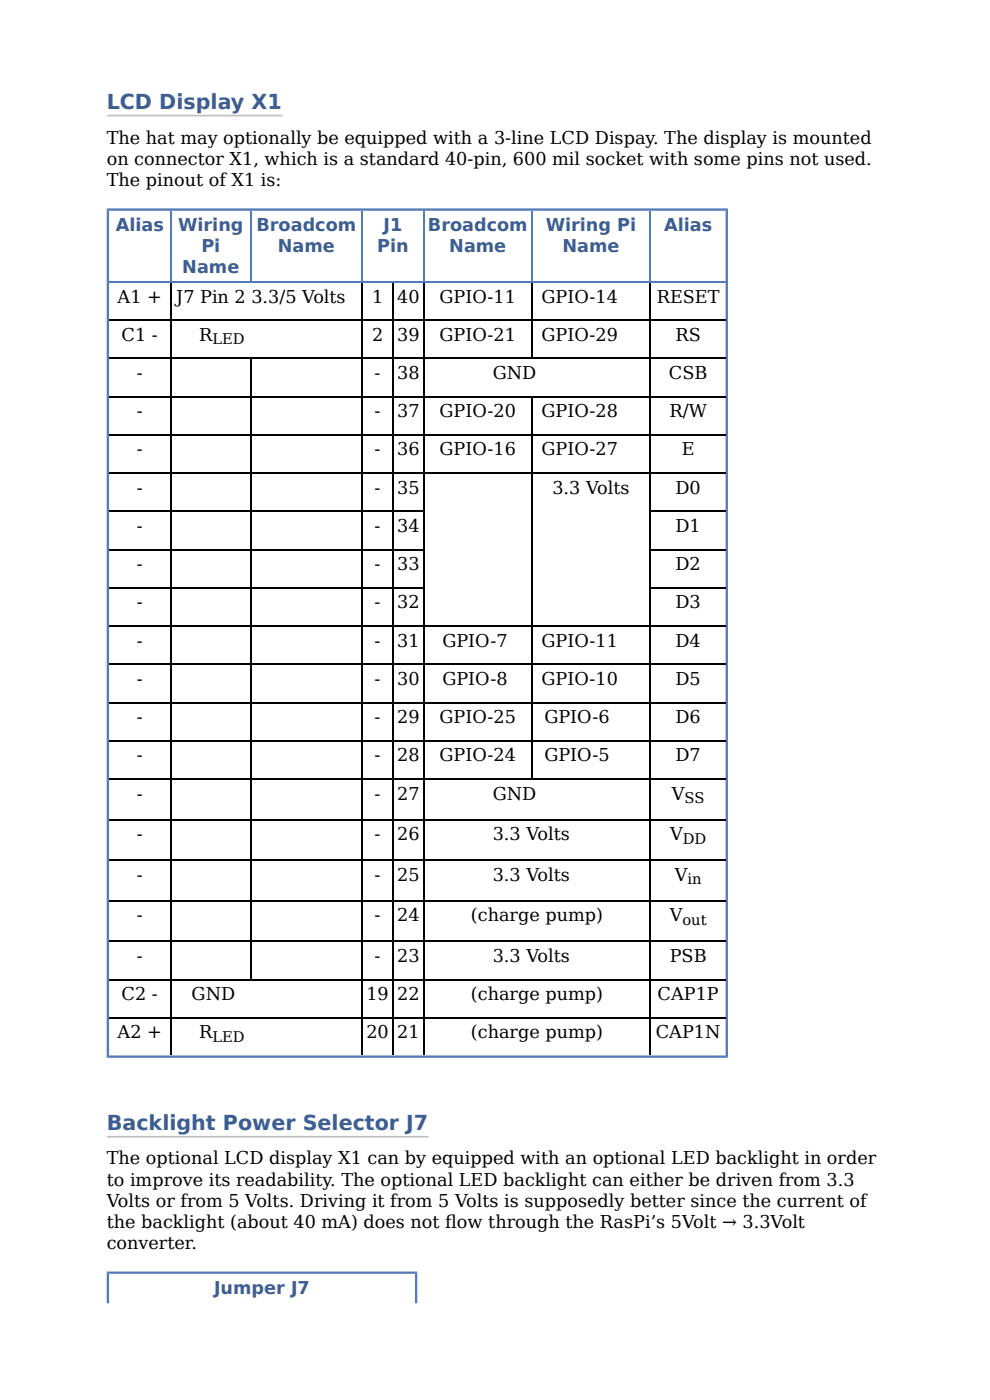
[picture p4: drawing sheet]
<svg xmlns="http://www.w3.org/2000/svg" width="297mm" height="420mm" viewBox="0 0 297 420" stroke-linecap="round" stroke-linejoin="round" font-family="sans-serif">
<defs><g id="words">
<g font-size="6.2" fill="#3e5d90">
<text x="32" y="32.6">LCD Display X1</text>
<text x="32" y="338.7">Backlight Power Selector J7</text>
</g>
<g font-size="5.3">
<text x="32" y="43.1">The hat may optionally be equipped with a 3-line LCD Dispay. The display is mounted</text>
<text x="32" y="49.4">on connector X1, which is a standard 40-pin, 600 mil socket with some pins not used.</text>
<text x="32" y="55.8">The pinout of X1 is:</text>
<text x="35.3" y="90.7">A1 +</text>
<text x="52.8" y="90.7">J7 Pin 2 3.3/5 Volts</text>
<text x="111.5" y="90.7">1</text>
<text x="119" y="90.7">40</text>
<text x="131.7" y="90.7">GPIO-11</text>
<text x="162.3" y="90.7">GPIO-14</text>
<text x="196.8" y="90.7">RESET</text>
<text x="36.5" y="102.2">C1 -</text>
<text x="59.7" y="102.2">R</text>
<text x="111.5" y="102.2">2</text>
<text x="119" y="102.2">39</text>
<text x="131.7" y="102.2">GPIO-21</text>
<text x="162.3" y="102.2">GPIO-29</text>
<text x="202.4" y="102.2">RS</text>
<text x="41" y="113.6">-</text>
<text x="112.3" y="113.6">-</text>
<text x="119" y="113.6">38</text>
<text x="147.7" y="113.6">GND</text>
<text x="200.5" y="113.6">CSB</text>
<text x="41" y="125.1">-</text>
<text x="112.3" y="125.1">-</text>
<text x="119" y="125.1">37</text>
<text x="131.7" y="125.1">GPIO-20</text>
<text x="162.3" y="125.1">GPIO-28</text>
<text x="200.6" y="125.1">R/W</text>
<text x="41" y="136.6">-</text>
<text x="112.3" y="136.6">-</text>
<text x="119" y="136.6">36</text>
<text x="131.7" y="136.6">GPIO-16</text>
<text x="162.3" y="136.6">GPIO-27</text>
<text x="204.3" y="136.6">E</text>
<text x="41" y="148">-</text>
<text x="112.3" y="148">-</text>
<text x="119" y="148">35</text>
<text x="165.5" y="148">3.3 Volts</text>
<text x="202.4" y="148">D0</text>
<text x="41" y="159.5">-</text>
<text x="112.3" y="159.5">-</text>
<text x="119" y="159.5">34</text>
<text x="202.4" y="159.5">D1</text>
<text x="41" y="171">-</text>
<text x="112.3" y="171">-</text>
<text x="119" y="171">33</text>
<text x="202.4" y="171">D2</text>
<text x="41" y="182.4">-</text>
<text x="112.3" y="182.4">-</text>
<text x="119" y="182.4">32</text>
<text x="202.4" y="182.4">D3</text>
<text x="41" y="193.9">-</text>
<text x="112.3" y="193.9">-</text>
<text x="119" y="193.9">31</text>
<text x="132.6" y="193.9">GPIO-7</text>
<text x="162.3" y="193.9">GPIO-11</text>
<text x="202.4" y="193.9">D4</text>
<text x="41" y="205.4">-</text>
<text x="112.3" y="205.4">-</text>
<text x="119" y="205.4">30</text>
<text x="132.6" y="205.4">GPIO-8</text>
<text x="162.3" y="205.4">GPIO-10</text>
<text x="202.4" y="205.4">D5</text>
<text x="41" y="216.8">-</text>
<text x="112.3" y="216.8">-</text>
<text x="119" y="216.8">29</text>
<text x="131.7" y="216.8">GPIO-25</text>
<text x="163.1" y="216.8">GPIO-6</text>
<text x="202.4" y="216.8">D6</text>
<text x="41" y="228.3">-</text>
<text x="112.3" y="228.3">-</text>
<text x="119" y="228.3">28</text>
<text x="131.7" y="228.3">GPIO-24</text>
<text x="163.1" y="228.3">GPIO-5</text>
<text x="202.4" y="228.3">D7</text>
<text x="41" y="239.8">-</text>
<text x="112.3" y="239.8">-</text>
<text x="119" y="239.8">27</text>
<text x="147.7" y="239.8">GND</text>
<text x="201.4" y="239.8">V</text>
<text x="41" y="251.9">-</text>
<text x="112.3" y="251.9">-</text>
<text x="119" y="251.9">26</text>
<text x="147.7" y="251.9">3.3 Volts</text>
<text x="200.8" y="251.9">V</text>
<text x="41" y="264.1">-</text>
<text x="112.3" y="264.1">-</text>
<text x="119" y="264.1">25</text>
<text x="147.7" y="264.1">3.3 Volts</text>
<text x="202.2" y="264.1">V</text>
<text x="41" y="276.3">-</text>
<text x="112.3" y="276.3">-</text>
<text x="119" y="276.3">24</text>
<text x="141.1" y="276.3">(charge pump)</text>
<text x="200.7" y="276.3">V</text>
<text x="41" y="288.4">-</text>
<text x="112.3" y="288.4">-</text>
<text x="119" y="288.4">23</text>
<text x="147.7" y="288.4">3.3 Volts</text>
<text x="200.7" y="288.4">PSB</text>
<text x="36.5" y="299.9">C2 -</text>
<text x="57.4" y="299.9">GND</text>
<text x="109.8" y="299.9">19</text>
<text x="119" y="299.9">22</text>
<text x="141.1" y="299.9">(charge pump)</text>
<text x="197.1" y="299.9">CAP1P</text>
<text x="35.3" y="311.4">A2 +</text>
<text x="59.7" y="311.4">R</text>
<text x="109.8" y="311.4">20</text>
<text x="119" y="311.4">21</text>
<text x="141.1" y="311.4">(charge pump)</text>
<text x="196.5" y="311.4">CAP1N</text>
<text x="32" y="349.2">The optional LCD display X1 can by equipped with an optional LED backlight in order</text>
<text x="32" y="355.5">to improve its readability. The optional LED backlight can either be driven from 3.3</text>
<text x="32" y="361.9">Volts or from 5 Volts. Driving it from 5 Volts is supposedly better since the current of</text>
<text x="32" y="368.2">the backlight (about 40 mA) does not f</text>
<text x="133.4" y="368.2">low through the RasPi’s 5Volt → 3.3Volt</text>
<text x="32" y="374.6">converter.</text>
</g>
<g font-size="5.3" fill="#3e5d90">
<text x="34.7" y="69.2">Alias</text>
<text x="53.4" y="69.2">Wiring</text>
<text x="76.9" y="69.2">Broadcom</text>
<text x="115" y="69.2">J1</text>
<text x="128.2" y="69.2">Broadcom</text>
<text x="163.5" y="69.2">Wiring Pi</text>
<text x="199" y="69.2">Alias</text>
<text x="60.3" y="75.5">Pi</text>
<text x="83.3" y="75.5">Name</text>
<text x="113.1" y="75.5">Pin</text>
<text x="134.6" y="75.5">Name</text>
<text x="168.6" y="75.5">Name</text>
<text x="54.6" y="81.9">Name</text>
<text x="64.2" y="388">Jumper J7</text>
</g>
<g font-size="4.4">
<text x="63.6" y="103.2">LED</text>
<text x="205.2" y="240.8">SS</text>
<text x="204.6" y="253">DD</text>
<text x="206" y="265.2">in</text>
<text x="204.5" y="277.3">out</text>
<text x="63.6" y="312.4">LED</text>
</g>
</g></defs>
<path d="M51.3 63.2v21.2M75.1 63.2v21.2M108.6 63.2v21.2M127 63.2v21.2M159.4 63.2v21.2M194.9 63.2v21.2" fill="none" stroke="#527bbd" stroke-width=".35"/>
<path d="M159.4 84.7v22.9M75.1 107.6v186M159.4 119.1v114.3" fill="none" stroke="#000" stroke-width=".35"/>
<path d="M32 62.5l.7 .7v253.3l-.7 .7z" fill="#527bbd"/>
<path d="M51.3 84.7v231.8M108.6 84.7v231.8M117.8 84.7v231.8M127 84.7v231.8M194.9 84.7v231.8" fill="none" stroke="#000" stroke-width=".35"/>
<g fill="#527bbd">
<path d="M217.5 63.2l.7-.7v254.7l-.7-.7z"/>
<path d="M32 62.5h186.2l-.7 .7h-184.8z"/>
</g>
<path d="M32.7 84.5h184.8" fill="none" stroke="#527bbd" stroke-width=".35"/>
<g fill="none" stroke="#000" stroke-width=".35">
<path d="M32.7 96h184.8M32.7 107.5h126.5M32.7 118.9h184.8M159.6 107.5h57.9M32.7 130.4h184.8M32.7 141.9h184.8M32.7 153.3h94.5M194.7 153.3h22.8M32.7 164.8h94.1M32.7 176.3h94.1M194.7 164.8h22.8M194.7 176.3h22.8"/>
<path d="M32.7 187.7h184.8M32.7 199.2h184.8M32.7 210.7h184.8M32.7 222.1h184.8M32.7 233.6h184.8M32.7 245.8h184.8M32.7 257.9h184.8M32.7 270.1h184.8M32.7 282.3h184.8M32.7 293.7h184.8M32.7 305.2h184.8"/>
</g>
<g fill="#527bbd">
<path d="M32.7 316.5h184.8l.7 .7h-186.2z"/>
<path d="M32 381.3l.7 .7v8.8h-.7z"/>
<path d="M124.4 382l.7-.7v9.5h-.7z"/>
<path d="M32 381.3h93.1l-.7 .7h-91.7z"/>
</g>
<path d="M32.1 34.7h52.6M32.1 340.9h96.3" fill="none" stroke="#c0c0c0" stroke-width=".53"/>
<use href="#words"/>
</svg>
